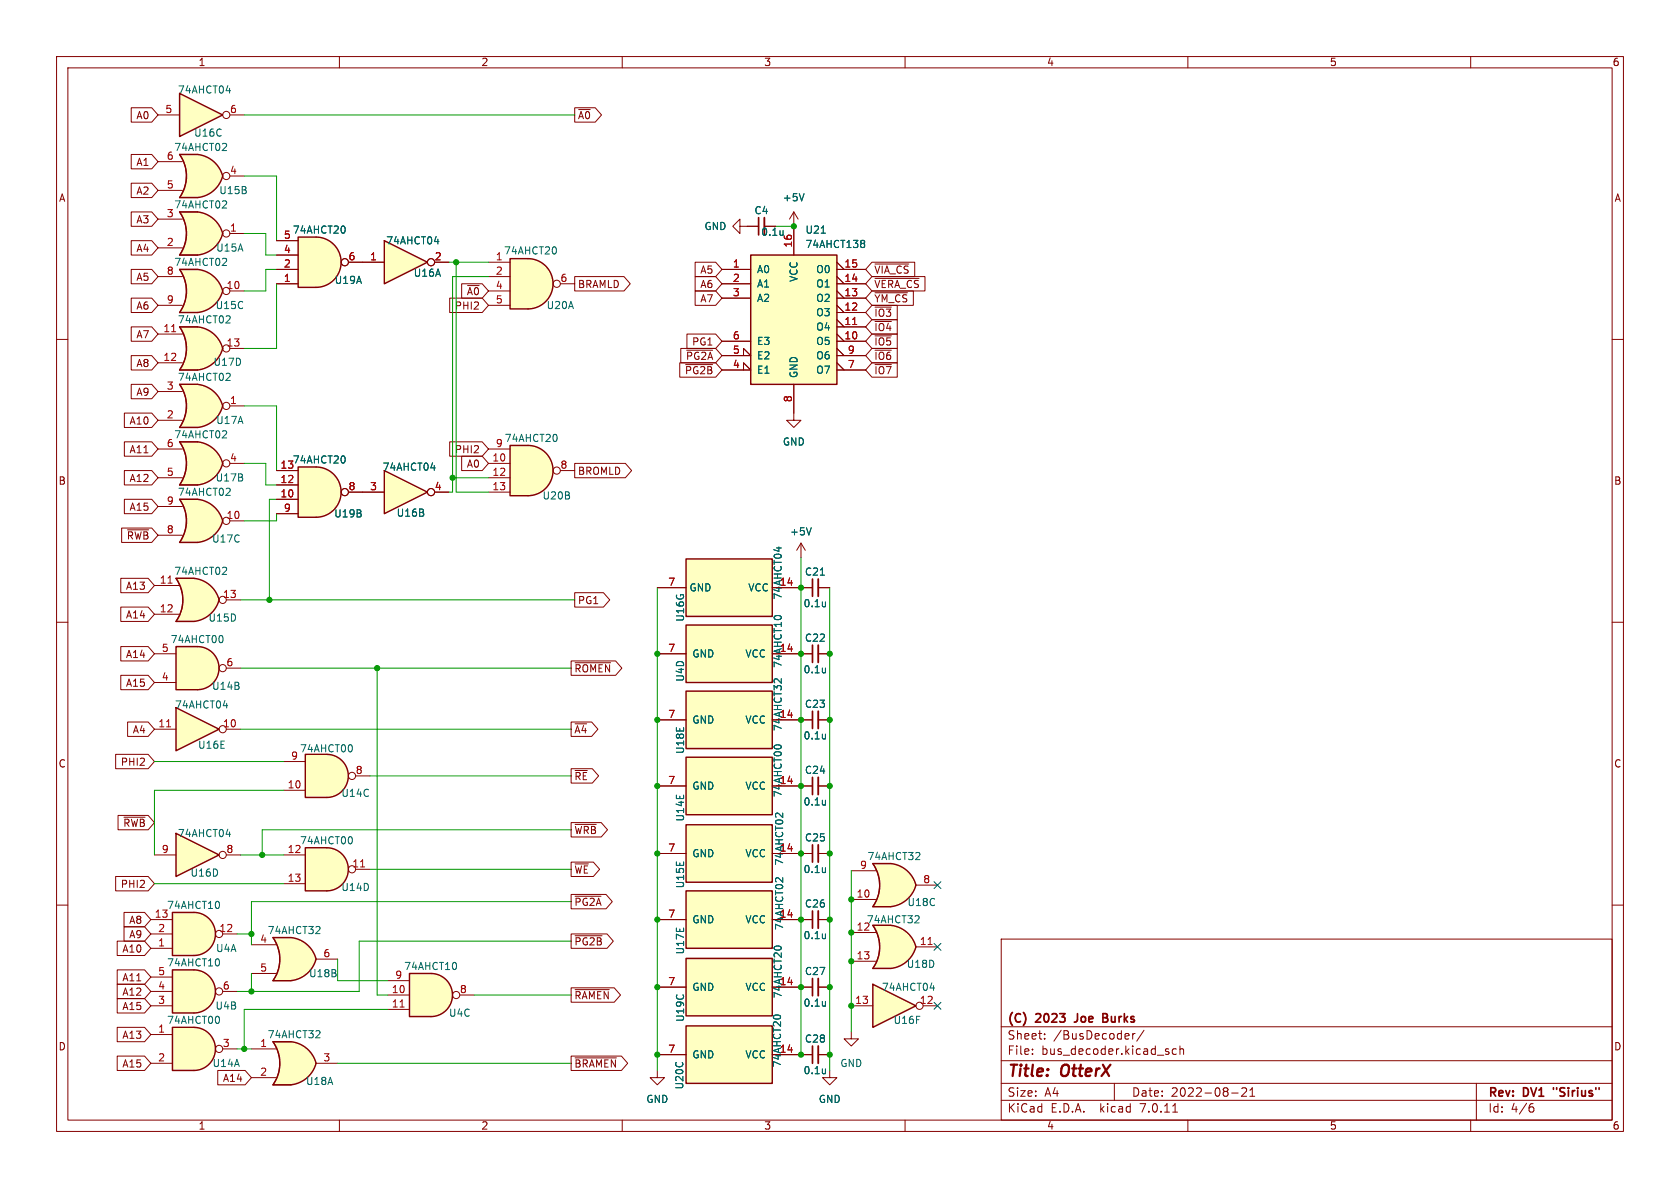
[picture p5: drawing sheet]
<svg xmlns="http://www.w3.org/2000/svg" width="297mm" height="210mm" viewBox="0 0 297 210" stroke-linecap="round" stroke-linejoin="round" font-family="sans-serif">
<defs><g id="words">
<g font-size="2.8" fill="#840000">
<text x="178" y="190.9">Title:</text>
<text x="187.7" y="190.9">OtterX</text>
</g>
<g font-size="2.1" fill="#840000">
<text x="178" y="184">Sheet:</text>
<text x="178" y="181.2">(C)</text>
<text x="183.2" y="181.2">2023</text>
<text x="186.2" y="184">/BusDecoder/</text>
<text x="190.7" y="181.2">Joe</text>
<text x="196.2" y="181.2">Burks</text>
<text x="178" y="186.7">File:</text>
<text x="184.1" y="186.7">bus_decoder.kicad_sch</text>
<text x="178" y="196.9">KiCad</text>
<text x="178" y="194.1">Size:</text>
<text x="184.7" y="194.1">A4</text>
<text x="185.7" y="196.9">E.D.A.</text>
<text x="194.6" y="196.9">kicad</text>
<text x="200" y="194.1">Date:</text>
<text x="201.8" y="196.9">7.0.11</text>
<text x="207" y="194.1">2022-08-21</text>
<text x="263" y="194.3">Rev:</text>
<text x="263" y="196.9">Id:</text>
<text x="267.1" y="196.9">4/6</text>
<text x="269.4" y="194.3">DV1</text>
<text x="275.3" y="194.3">&quot;Sirius&quot;</text>
</g>
<g font-size="1.8" fill="#840000">
<text x="35" y="11.9">1</text>
<text x="85" y="11.9">2</text>
<text x="135" y="11.9">3</text>
<text x="185" y="11.9">4</text>
<text x="235" y="11.9">5</text>
<text x="285" y="11.9">6</text>
<text x="24" y="21.3">A0</text>
<text x="102.1" y="21.3">~{A0}</text>
<text x="24" y="29.5">A1</text>
<text x="10.3" y="35.9">A</text>
<text x="24" y="34.6">A2</text>
<text x="285.3" y="35.9">A</text>
<text x="24" y="39.7">A3</text>
<text x="24" y="44.8">A4</text>
<text x="24" y="49.8">A5</text>
<text x="82.4" y="52.4">~{A0}</text>
<text x="102.1" y="51.1">BRAMLD</text>
<text x="123.7" y="48.6">A5</text>
<text x="123.7" y="53.7">A7</text>
<text x="123.7" y="51.1">A6</text>
<text x="154.5" y="51.1">~{VERA_CS}</text>
<text x="154.5" y="48.6">~{VIA_CS}</text>
<text x="154.5" y="53.7">~{YM_CS}</text>
<text x="24" y="54.9">A6</text>
<text x="80.3" y="54.9">PHI2</text>
<text x="154.5" y="56.2">~{IO3}</text>
<text x="154.5" y="58.7">~{IO4}</text>
<text x="24" y="60">A7</text>
<text x="24" y="65.1">A8</text>
<text x="121.2" y="63.8">~{PG2A}</text>
<text x="122.3" y="61.3">PG1</text>
<text x="154.5" y="63.8">~{IO6}</text>
<text x="154.5" y="61.3">~{IO5}</text>
<text x="24" y="70.2">A9</text>
<text x="121" y="66.4">~{PG2B}</text>
<text x="154.5" y="66.4">~{IO7}</text>
<text x="22.8" y="75.2">A10</text>
<text x="22.8" y="80.3">A11</text>
<text x="80.3" y="80.3">PHI2</text>
<text x="82.4" y="82.9">A0</text>
<text x="10.3" y="85.9">B</text>
<text x="22.8" y="85.4">A12</text>
<text x="102.1" y="84.1">BROMLD</text>
<text x="285.3" y="85.9">B</text>
<text x="22.3" y="95.6">~{RWB}</text>
<text x="22.8" y="90.5">A15</text>
<text x="22.2" y="104.5">A13</text>
<text x="102.1" y="107">PG1</text>
<text x="22.2" y="109.5">A14</text>
<text x="22.2" y="116.5">A14</text>
<text x="101.4" y="119.1">~{ROMEN}</text>
<text x="22.2" y="121.6">A15</text>
<text x="23.4" y="129.9">A4</text>
<text x="101.4" y="129.9">~{A4}</text>
<text x="10.3" y="135.9">C</text>
<text x="21.3" y="135.6">PHI2</text>
<text x="285.3" y="135.9">C</text>
<text x="101.4" y="138.1">~{RE}</text>
<text x="21.7" y="146.4">~{RWB}</text>
<text x="101.4" y="147.6">~{WRB}</text>
<text x="101.4" y="154.6">~{WE}</text>
<text x="21.3" y="157.2">PHI2</text>
<text x="101.4" y="160.3">~{PG2A}</text>
<text x="22.7" y="166.1">A9</text>
<text x="22.7" y="163.5">A8</text>
<text x="101.4" y="167.3">~{PG2B}</text>
<text x="21.5" y="168.6">A10</text>
<text x="21.5" y="173.7">A11</text>
<text x="21.5" y="176.2">A12</text>
<text x="21.5" y="178.8">A15</text>
<text x="101.4" y="176.8">~{RAMEN}</text>
<text x="10.3" y="185.9">D</text>
<text x="21.5" y="183.8">A13</text>
<text x="285.3" y="185.9">D</text>
<text x="21.5" y="188.9">A15</text>
<text x="39.3" y="191.5">A14</text>
<text x="101.4" y="188.9">~{BRAMEN}</text>
<text x="35" y="199.9">1</text>
<text x="85" y="199.9">2</text>
<text x="135" y="199.9">3</text>
<text x="185" y="199.9">4</text>
<text x="235" y="199.9">5</text>
<text x="285" y="199.9">6</text>
</g>
<g font-size="1.8" fill="#006464">
<text x="31.3" y="16.7">74AHCT04</text>
<text x="30.7" y="26.9">74AHCT02</text>
<text x="34.2" y="24.4">U16C</text>
<text x="38.7" y="34.5">U15B</text>
<text x="138.3" y="35.8">+5V</text>
<text x="30.7" y="37.1">74AHCT02</text>
<text x="51.7" y="41.5">74AHCT20</text>
<text x="124.4" y="40.9">GND</text>
<text x="133.3" y="38.1">C4</text>
<text x="134.5" y="41.9">0.1u</text>
<text x="142.3" y="41.5">U21</text>
<text x="30.7" y="47.2">74AHCT02</text>
<text x="38.1" y="44.7">U15A</text>
<text x="68.2" y="43.4">74AHCT04</text>
<text x="89" y="45.2">74AHCT20</text>
<text x="140.1" y="43.9" transform="rotate(-90 140.1 43.9)">16</text>
<text x="142.3" y="44">74AHCT138</text>
<text x="59.1" y="50.4">U19A</text>
<text x="73" y="49.1">U16A</text>
<text x="133.7" y="48.5">A0</text>
<text x="133.7" y="51">A1</text>
<text x="133.7" y="53.6">A2</text>
<text x="141.2" y="49.9" transform="rotate(-90 141.2 49.9)">VCC</text>
<text x="144.2" y="53.6">O2</text>
<text x="144.2" y="51">O1</text>
<text x="144.2" y="48.5">O0</text>
<text x="31.3" y="57.4">74AHCT02</text>
<text x="38" y="54.8">U15C</text>
<text x="96.5" y="54.8">U20A</text>
<text x="144.2" y="58.6">O4</text>
<text x="144.2" y="56.1">O3</text>
<text x="37.6" y="64.9">U17D</text>
<text x="133.7" y="63.7">E2</text>
<text x="133.7" y="61.2">E3</text>
<text x="144.2" y="61.2">O5</text>
<text x="144.2" y="63.7">O6</text>
<text x="31.3" y="67.5">74AHCT02</text>
<text x="133.7" y="66.3">E1</text>
<text x="141.2" y="66.9" transform="rotate(-90 141.2 66.9)">GND</text>
<text x="144.2" y="66.3">O7</text>
<text x="30.7" y="77.7">74AHCT02</text>
<text x="38.1" y="75.2">U17A</text>
<text x="51.7" y="82.1">74AHCT20</text>
<text x="67.5" y="83.4">74AHCT04</text>
<text x="89.1" y="78.3">74AHCT20</text>
<text x="138.3" y="79">GND</text>
<text x="31.3" y="87.9">74AHCT02</text>
<text x="38" y="85.3">U17B</text>
<text x="95.8" y="88.5">U20B</text>
<text x="59" y="91.7">U19B</text>
<text x="70" y="91.5">U16B</text>
<text x="139.6" y="94.8">+5V</text>
<text x="30.7" y="101.8">74AHCT02</text>
<text x="37.4" y="96.1">U17C</text>
<text x="142.2" y="102">C21</text>
<text x="121.8" y="104.7">GND</text>
<text x="132.2" y="104.7">VCC</text>
<text x="138.4" y="106.1" transform="rotate(-90 138.4 106.1)">74AHCT04</text>
<text x="142" y="107.5">0.1u</text>
<text x="30.1" y="113.9">74AHCT00</text>
<text x="36.8" y="110.1">U15D</text>
<text x="121.1" y="110" transform="rotate(-90 121.1 110)">U16G</text>
<text x="142.2" y="113.6">C22</text>
<text x="122.3" y="116.4">GND</text>
<text x="131.7" y="116.4">VCC</text>
<text x="138.4" y="118.2" transform="rotate(-90 138.4 118.2)">74AHCT10</text>
<text x="142" y="119.2">0.1u</text>
<text x="30.8" y="125.5">74AHCT04</text>
<text x="37.4" y="122.1">U14B</text>
<text x="121.1" y="120.6" transform="rotate(-90 121.1 120.6)">U4D</text>
<text x="142.2" y="125.3">C23</text>
<text x="122.3" y="128.1">GND</text>
<text x="131.7" y="128.1">VCC</text>
<text x="138.4" y="129.3" transform="rotate(-90 138.4 129.3)">74AHCT32</text>
<text x="142" y="130.9">0.1u</text>
<text x="34.9" y="132.6">U16E</text>
<text x="52.9" y="133.2">74AHCT00</text>
<text x="121.1" y="133.4" transform="rotate(-90 121.1 133.4)">U18E</text>
<text x="142.2" y="137">C24</text>
<text x="60.3" y="141.1">U14C</text>
<text x="122.3" y="139.8">GND</text>
<text x="131.7" y="139.8">VCC</text>
<text x="138.4" y="141" transform="rotate(-90 138.4 141)">74AHCT00</text>
<text x="142" y="142.6">0.1u</text>
<text x="31.3" y="148.2">74AHCT04</text>
<text x="52.9" y="149.5">74AHCT00</text>
<text x="121.1" y="145.3" transform="rotate(-90 121.1 145.3)">U14E</text>
<text x="142.2" y="148.9">C25</text>
<text x="33.6" y="155.2">U16D</text>
<text x="122.3" y="151.7">GND</text>
<text x="131.7" y="151.7">VCC</text>
<text x="138.7" y="153.1" transform="rotate(-90 138.7 153.1)">74AHCT02</text>
<text x="142" y="154.5">0.1u</text>
<text x="153.3" y="152.2">74AHCT32</text>
<text x="29.4" y="160.9">74AHCT10</text>
<text x="60.3" y="157.7">U14D</text>
<text x="121.1" y="157.1" transform="rotate(-90 121.1 157.1)">U15E</text>
<text x="142.2" y="160.6">C26</text>
<text x="160.3" y="160.4">U18C</text>
<text x="47.2" y="165.3">74AHCT32</text>
<text x="122.3" y="163.4">GND</text>
<text x="131.7" y="163.4">VCC</text>
<text x="138.7" y="164.5" transform="rotate(-90 138.7 164.5)">74AHCT02</text>
<text x="142" y="166.2">0.1u</text>
<text x="153.1" y="163.4">74AHCT32</text>
<text x="29.4" y="171">74AHCT10</text>
<text x="38.1" y="168.5">U4A</text>
<text x="54.5" y="172.9">U18B</text>
<text x="71.4" y="171.7">74AHCT10</text>
<text x="121.1" y="168.8" transform="rotate(-90 121.1 168.8)">U17E</text>
<text x="142.2" y="172.6">C27</text>
<text x="160.2" y="171.3">U18D</text>
<text x="38" y="178.7">U4B</text>
<text x="79.3" y="179.9">U4C</text>
<text x="122.3" y="175.4">GND</text>
<text x="131.7" y="175.4">VCC</text>
<text x="138.4" y="176.6" transform="rotate(-90 138.4 176.6)">74AHCT20</text>
<text x="142" y="178.2">0.1u</text>
<text x="155.8" y="175.4">74AHCT04</text>
<text x="29.4" y="181.2">74AHCT00</text>
<text x="47.2" y="183.7">74AHCT32</text>
<text x="121.1" y="180.7" transform="rotate(-90 121.1 180.7)">U19C</text>
<text x="142.2" y="184.5">C28</text>
<text x="157.9" y="181.2">U16F</text>
<text x="37.5" y="188.8">U14A</text>
<text x="54" y="192">U18A</text>
<text x="122.3" y="187.3">GND</text>
<text x="131.7" y="187.3">VCC</text>
<text x="138.3" y="188.8" transform="rotate(-90 138.3 188.8)">74AHCT20</text>
<text x="142" y="190.1">0.1u</text>
<text x="148.5" y="188.8">GND</text>
<text x="114.2" y="195.2">GND</text>
<text x="121" y="192.7" transform="rotate(-90 121 192.7)">U20C</text>
<text x="144.6" y="195.2">GND</text>
</g>
<g font-size="1.8" fill="#a90000">
<text x="29.1" y="20.1">5</text>
<text x="40.6" y="20.1">6</text>
<text x="29.4" y="28.3">6</text>
<text x="29.4" y="33.4">5</text>
<text x="40.6" y="30.9">4</text>
<text x="29.4" y="38.5">3</text>
<text x="40.6" y="41">1</text>
<text x="29.4" y="43.6">2</text>
<text x="50.1" y="47.4">2</text>
<text x="50.1" y="44.8">4</text>
<text x="50.1" y="42.3">5</text>
<text x="61.5" y="46.1">6</text>
<text x="65.3" y="46.1">1</text>
<text x="76.8" y="46.1">2</text>
<text x="87.6" y="46.1">1</text>
<text x="129.5" y="47.4">1</text>
<text x="149.2" y="47.4">15</text>
<text x="29.4" y="48.6">8</text>
<text x="29.4" y="53.7">9</text>
<text x="40" y="51.2">10</text>
<text x="50.1" y="49.9">1</text>
<text x="87.6" y="48.6">2</text>
<text x="87.6" y="51.2">4</text>
<text x="87.6" y="53.7">5</text>
<text x="99" y="49.9">6</text>
<text x="129.5" y="49.9">2</text>
<text x="129.5" y="52.5">3</text>
<text x="149.2" y="52.5">13</text>
<text x="149.2" y="49.9">14</text>
<text x="28.8" y="58.8">11</text>
<text x="149.2" y="57.5">11</text>
<text x="149.2" y="55">12</text>
<text x="28.8" y="63.9">12</text>
<text x="40" y="61.3">13</text>
<text x="129.5" y="65.2">4</text>
<text x="129.5" y="62.6">5</text>
<text x="129.5" y="60.1">6</text>
<text x="149.2" y="60.1">10</text>
<text x="149.8" y="65.2">7</text>
<text x="149.8" y="62.6">9</text>
<text x="29.4" y="69">3</text>
<text x="40.6" y="71.5">1</text>
<text x="140.1" y="71.2" transform="rotate(-90 140.1 71.2)">8</text>
<text x="29.4" y="74">2</text>
<text x="29.4" y="79.1">6</text>
<text x="40.6" y="81.7">4</text>
<text x="49.5" y="82.9">13</text>
<text x="87" y="81.7">10</text>
<text x="87.6" y="79.1">9</text>
<text x="99" y="82.9">8</text>
<text x="29.4" y="84.2">5</text>
<text x="29.4" y="89.3">9</text>
<text x="49.5" y="88">10</text>
<text x="49.5" y="85.5">12</text>
<text x="61.5" y="86.7">8</text>
<text x="65.3" y="86.7">3</text>
<text x="76.8" y="86.7">4</text>
<text x="87" y="84.2">12</text>
<text x="87" y="86.7">13</text>
<text x="29.4" y="94.4">8</text>
<text x="40" y="91.8">10</text>
<text x="50.1" y="90.6">9</text>
<text x="28.2" y="103.3">11</text>
<text x="39.3" y="105.8">13</text>
<text x="118" y="103.6">7</text>
<text x="137.8" y="103.6">14</text>
<text x="28.2" y="108.3">12</text>
<text x="28.5" y="115.3">5</text>
<text x="39.9" y="117.9">6</text>
<text x="118" y="115.3">7</text>
<text x="137.8" y="115.3">14</text>
<text x="28.5" y="120.4">4</text>
<text x="27.9" y="128.7">11</text>
<text x="39.3" y="128.7">10</text>
<text x="118" y="127">7</text>
<text x="137.8" y="127">14</text>
<text x="51.4" y="134.4">9</text>
<text x="62.8" y="136.9">8</text>
<text x="50.8" y="139.4">10</text>
<text x="118" y="138.7">7</text>
<text x="137.8" y="138.7">14</text>
<text x="28.5" y="150.9">9</text>
<text x="39.9" y="150.9">8</text>
<text x="50.8" y="150.9">12</text>
<text x="50.8" y="156">13</text>
<text x="62.2" y="153.4">11</text>
<text x="118" y="150.6">7</text>
<text x="137.8" y="150.6">14</text>
<text x="151.9" y="153.7">9</text>
<text x="151.3" y="158.8">10</text>
<text x="163.1" y="156.2">8</text>
<text x="27.3" y="162.3">13</text>
<text x="27.9" y="167.4">1</text>
<text x="27.9" y="164.8">2</text>
<text x="38.7" y="164.8">12</text>
<text x="45.9" y="166.8">4</text>
<text x="118" y="162.3">7</text>
<text x="137.8" y="162.3">14</text>
<text x="151.3" y="164.6">12</text>
<text x="162.5" y="167.1">11</text>
<text x="27.9" y="172.5">5</text>
<text x="45.9" y="171.8">5</text>
<text x="57.1" y="169.3">6</text>
<text x="69.8" y="173.1">9</text>
<text x="151.3" y="169.7">13</text>
<text x="27.9" y="177.5">3</text>
<text x="27.9" y="175">4</text>
<text x="39.3" y="175">6</text>
<text x="69.2" y="175.6">10</text>
<text x="69.2" y="178.2">11</text>
<text x="81.2" y="175.6">8</text>
<text x="118" y="174.2">7</text>
<text x="137.8" y="174.2">14</text>
<text x="151.1" y="177.5">13</text>
<text x="162.5" y="177.5">12</text>
<text x="27.9" y="182.6">1</text>
<text x="39.3" y="185.2">3</text>
<text x="45.9" y="185.2">1</text>
<text x="27.9" y="187.7">2</text>
<text x="45.9" y="190.2">2</text>
<text x="57.1" y="187.7">3</text>
<text x="118" y="186.2">7</text>
<text x="137.8" y="186.2">14</text>
</g>
</g></defs>
<g fill="none" stroke="#840000" stroke-width=".18">
<path d="M10 10h277v190h-277zM12 12h273v186h-273zM60 10v2M110 10v2M160 10v2M210 10v2M260 10v2M10 60h2M285 60h2M10 110h2M285 110h2M10 160h2"/>
<path d="M285 160h2M177 166h108v32h-108zM60 198v2M110 198v2M160 198v2M177 194.5h108M177 191.5h108M177 187.5h108M177 181.5h108M182.5 186.3v.1M182.5 185.5v.1M184.7 183.6v.1"/>
<path d="M184.7 182.8v.1M197 191.5v3M200.2 182.7v1M200.7 182.7l-.3 .1-.2 .2M202.2 182.1l-1.2 2M206.6 186v.3M207.3 196.6h.9M208 185.5l-.5-.1-.3 .3v.4l.2 .2h.6M208.6 185.5l.2-.1 .4 .1v.9M208.6 184.9v1.5M210 198v2M217.7 193.2h1.2"/>
<path d="M219.5 192.4l.6-.1 .2 .1 .1 .3-.9 1.1h.9M221 193.8h.8M221 192.7l.4-.4v1.5M260 198v2M261 191.5v6.5M270.6 195.7h.3l.3 .3-.1 .5-.5 .1M271 195.1l-.4 .1"/>
</g>
<path d="M195 179.9h.5M195.5 179.9l.2 .1M195.7 179.3l-.2-.1h-.5v1.5l.7-.1M195.7 179.8l-.2 .1M189.9 180.7h.2M274.6 192.3v.3" fill="none" stroke="#840000" stroke-width=".3"/>
<path d="M156.9 155.1l5 1.4a5.2 5.2 0 0 1-4.4 3.8z" fill="#ffffc2" stroke="#ffffc2" stroke-width=".18"/>
<path d="M154.3 152.7h3.2M154.3 160.3h3.2" fill="none" stroke="#ffffc2" stroke-width=".18"/>
<path d="M154.3 152.7h3.2v7.6h-3.2a6.7 6.7 0 0 0 0-7.6z" fill="#ffffc2"/>
<g fill="#ffffc2" stroke="#ffffc2" stroke-width=".18">
<path d="M157.5 152.7a5.1 5.1 0 0 1 4.4 3.8l-5 1.3z"/>
<path d="M132.7 45.1h15.3v22.8h-15.3z"/>
<path d="M34.9 114.3a3.8 3.8 0 0 1 3.8 3.8 3.8 3.8 0 0 1-3.8 3.8z"/>
</g>
<path d="M132.7 45.1h15.3v22.8h-15.3zM157.5 152.7h-3.2a6.6 6.6 0 0 1 0 7.6h3.2M157.5 152.7a5.1 5.1 0 0 1 4.4 3.8 5.2 5.2 0 0 1-4.4 3.8" fill="none" stroke="#840000" stroke-width=".25"/>
<g fill="none" stroke="#840000" stroke-width=".18">
<path d="M127.6 47.6h5.1M127.6 52.7h5.1M127.6 50.2h5.1M140.3 40v5.1M148 47.6h5M148 59.1l1.2 1.2M148 57.8h5M148 56.5l1.2 1.3M148 55.2h5M148 54l1.2 1.2M148 52.7h5M148 51.4l1.2 1.3"/>
<path d="M148 50.2h5M148 48.9l1.2 1.3M148 46.4l1.2 1.2M127.6 65.4h5.1l-1.3-1.3v1.3M127.6 62.9h5.1l-1.3-1.3v1.3M127.6 60.3h5.1M140.3 67.9v6.4h1.3l-1.3 1.3-1.2-1.3h1.2M148 60.3h5M148 65.4h5M148 62.9h5M148 64.1l1.2 1.3M148 61.6l1.2 1.3"/>
<path d="M150.5 159h4.3M150.5 153.9h4.3M157.5 152.7h-3.2a6.6 6.6 0 0 1 0 7.6h3.2M161.9 156.5h3.8M116.2 189.2v1.3h1.3l-1.3 1.3-1.3-1.3h1.3"/>
</g>
<path d="M145.2 41.2h.7M152.4 42.5h.2l.3 .2-.3 .3M152.4 43h.2M152.6 43l.3 .3v.2l-.2 .2-.3 .1M162.5 150.8l.1 .1v.3l-.8 .8h.8" fill="none" stroke="#006464" stroke-width=".18"/>
<path d="M150.7 57.4h.8" fill="none" stroke="#a90000" stroke-width=".18"/>
<path d="M31.1 114.3h3.8v7.6h-3.8z" fill="#ffffc2"/>
<path d="M31.1 114.3h3.8a3.8 3.8 0 0 1 3.8 3.8 3.8 3.8 0 0 1-3.8 3.8h-3.8z" fill="none" stroke="#840000" stroke-width=".25"/>
<g fill="none" stroke="#840000" stroke-width=".18">
<path d="M27.3 115.6h3.8M40 118.1h2.5M141.6 103.9h2M144.7 103.9h2M27.3 120.7h3.8M141.6 150.9h2M144.7 150.9h2M141.6 174.5h2M144.7 174.5h2"/>
<circle cx="39.4" cy="118.1" r=".63"/>
</g>
<path d="M39.4 112.6v.8M145 101.7h.7M145.9 106.4v.9M145.9 107.1v.1M145.9 153.4v.8M145.9 154.1v.1M145.9 177v.9M145.9 177.8h.1" fill="none" stroke="#006464" stroke-width=".18"/>
<path d="M144.7 102.4v3M144.7 149.4v3M144.7 173v3" fill="none" stroke="#840000" stroke-width=".33"/>
<path d="M143.6 102.4v3M143.6 149.4v3M143.6 173v3" fill="none" stroke="#840000" stroke-width=".3"/>
<path d="M50.9 186.6l5 1.4a5.2 5.2 0 0 1-4.4 3.8z" fill="#ffffc2" stroke="#ffffc2" stroke-width=".18"/>
<path d="M48.3 191.8h3.1M48.3 184.2h3.1" fill="none" stroke="#ffffc2" stroke-width=".18"/>
<path d="M48.3 184.2h3.1v7.6h-3.1a6.7 6.7 0 0 0 0-7.6z" fill="#ffffc2"/>
<path d="M51.5 184.2a5.1 5.1 0 0 1 4.4 3.8l-5 1.3z" fill="#ffffc2" stroke="#ffffc2" stroke-width=".18"/>
<path d="M48.3 184.2h3.2a5.1 5.1 0 0 1 4.4 3.8 5.2 5.2 0 0 1-4.5 3.8h-3.1a6.6 6.6 0 0 0 0-7.6z" fill="none" stroke="#840000" stroke-width=".25"/>
<path d="M44.4 185.4h4.4M44.4 190.5h4.4M51.4 184.2h-3.1a6.6 6.6 0 0 1 0 7.6h3.1M55.9 188h3.8" fill="none" stroke="#840000" stroke-width=".18"/>
<path d="M56.5 182.3l.1 .1-.1 .3-.7 .8h.8" fill="none" stroke="#006464" stroke-width=".18"/>
<path d="M154.3 174l7.6 3.8-7.6 3.8z" fill="#ffffc2"/>
<path d="M154.3 174l7.6 3.8-7.6 3.8z" fill="none" stroke="#840000" stroke-width=".25"/>
<g fill="none" stroke="#840000" stroke-width=".18">
<path d="M150.5 177.8h3.8M163.2 177.8h2.5"/>
<circle cx="162.6" cy="177.8" r=".63"/>
</g>
<path d="M164.4 174.7h.8" fill="none" stroke="#006464" stroke-width=".18"/>
<path d="M31.1 125.1l7.6 3.8-7.6 3.8z" fill="#ffffc2"/>
<path d="M31.1 125.1l7.6 3.8-7.6 3.8z" fill="none" stroke="#840000" stroke-width=".25"/>
<g fill="none" stroke="#840000" stroke-width=".18">
<path d="M27.3 128.9h3.8M40 128.9h2.5M141.6 162.6h2M144.7 162.6h2"/>
<circle cx="39.4" cy="128.9" r=".63"/>
</g>
<path d="M29.5 128.5h.7" fill="none" stroke="#a90000" stroke-width=".18"/>
<path d="M39.5 124.7h.8M145.9 165.1v.8M145.9 165.8v.1" fill="none" stroke="#006464" stroke-width=".18"/>
<path d="M144.7 161v3.1" fill="none" stroke="#840000" stroke-width=".33"/>
<path d="M143.6 161v3.1" fill="none" stroke="#840000" stroke-width=".3"/>
<path d="M34.3 171.5a3.8 3.8 0 0 1 3.8 3.8 3.8 3.8 0 0 1-3.8 3.8z" fill="#ffffc2" stroke="#ffffc2" stroke-width=".18"/>
<path d="M30.5 171.5h3.8v7.6h-3.8z" fill="#ffffc2"/>
<path d="M30.5 171.5h3.8a3.8 3.8 0 0 1 3.8 3.8 3.8 3.8 0 0 1-3.8 3.8h-3.8z" fill="none" stroke="#840000" stroke-width=".25"/>
<g fill="none" stroke="#840000" stroke-width=".18">
<path d="M26.7 177.8h3.8M26.7 175.3h3.8M26.7 172.7h3.8M39.4 175.3h2.5"/>
<circle cx="38.7" cy="175.3" r=".63"/>
</g>
<path d="M38.7 169.7v.8" fill="none" stroke="#006464" stroke-width=".18"/>
<path d="M67.9 42.5l7.7 3.9-7.7 3.8z" fill="#ffffc2"/>
<path d="M67.9 42.5l7.7 3.9-7.7 3.8z" fill="none" stroke="#840000" stroke-width=".25"/>
<g fill="none" stroke="#840000" stroke-width=".18">
<path d="M64.1 46.4h3.8M76.8 46.4h2.6M141.6 186.4h2M144.7 186.4h2M146.7 189.2v1.3h1.3l-1.3 1.3-1.3-1.3h1.3M150.5 182.4v1.2h1.3l-1.3 1.3-1.3-1.3h1.3"/>
<circle cx="76.2" cy="46.4" r=".63"/>
</g>
<path d="M76.8 42.7h.8M145.9 189v.8M145.9 189.7h.1" fill="none" stroke="#006464" stroke-width=".18"/>
<path d="M144.7 184.9v3.1" fill="none" stroke="#840000" stroke-width=".33"/>
<path d="M143.6 184.9v3.1" fill="none" stroke="#840000" stroke-width=".3"/>
<path d="M55.9 41.9a4.4 4.4 0 0 1 4.4 4.5 4.4 4.4 0 0 1-4.4 4.4z" fill="#ffffc2" stroke="#ffffc2" stroke-width=".18"/>
<path d="M52.7 41.9h3.2v8.9h-3.2z" fill="#ffffc2"/>
<path d="M52.7 41.9h3.2a4.4 4.4 0 0 1 4.4 4.5 4.4 4.4 0 0 1-4.4 4.4h-3.2z" fill="none" stroke="#840000" stroke-width=".25"/>
<g fill="none" stroke="#840000" stroke-width=".18">
<path d="M48.9 50.2h3.8M48.9 47.6h3.8M48.9 45.1h3.8M48.9 42.5h3.8M61.6 46.4h2.5"/>
<circle cx="61" cy="46.4" r=".63"/>
</g>
<path d="M61 40.2v.8" fill="none" stroke="#006464" stroke-width=".18"/>
<path d="M93.3 45.7a4.4 4.4 0 0 1 4.5 4.5 4.4 4.4 0 0 1-4.5 4.4z" fill="#ffffc2" stroke="#ffffc2" stroke-width=".18"/>
<path d="M90.2 45.7h3.1v8.9h-3.1z" fill="#ffffc2"/>
<path d="M90.2 45.7h3.1a4.4 4.4 0 0 1 4.5 4.5 4.4 4.4 0 0 1-4.5 4.4h-3.1zM121.3 157.5h15.2v10.1h-15.2zM121.3 169.4h15.2v10.2h-15.2zM121.3 181.4h15.2v10.1h-15.2z" fill="none" stroke="#840000" stroke-width=".25"/>
<g fill="none" stroke="#840000" stroke-width=".18">
<path d="M86.4 46.4h3.8M86.4 48.9h3.8M86.4 51.4h3.8M86.4 54h3.8M99.1 50.2h2.5M116.2 174.5h5.1M116.2 162.6h5.1M136.5 174.5h5.1M136.5 162.6h5.1M116.2 186.4h5.1M136.5 186.4h5.1"/>
<circle cx="98.4" cy="50.2" r=".63"/>
</g>
<path d="M98.3 43.9v.8M138.4 155.2v.8l-.8-.8h-.3l-.1 .1M137 179.5h.8M137.1 167.3h.8" fill="none" stroke="#006464" stroke-width=".18"/>
<g fill="#ffffc2" stroke="#ffffc2" stroke-width=".18">
<path d="M121.3 169.4h15.2v10.2h-15.2z"/>
<path d="M121.3 181.4h15.2v10.1h-15.2z"/>
<path d="M121.3 157.5h15.2v10.1h-15.2z"/>
<path d="M156.9 166l5 1.4a5.2 5.2 0 0 1-4.4 3.8z"/>
</g>
<path d="M154.3 171.2h3.2M154.3 163.6h3.2" fill="none" stroke="#ffffc2" stroke-width=".18"/>
<path d="M154.3 163.6h3.2v7.6h-3.2a6.7 6.7 0 0 0 0-7.6z" fill="#ffffc2"/>
<path d="M157.5 163.6a5.1 5.1 0 0 1 4.4 3.8l-5 1.3z" fill="#ffffc2" stroke="#ffffc2" stroke-width=".18"/>
<path d="M157.5 163.6h-3.2a6.6 6.6 0 0 1 0 7.6h3.2M157.5 163.6a5.1 5.1 0 0 1 4.4 3.8 5.2 5.2 0 0 1-4.4 3.8" fill="none" stroke="#840000" stroke-width=".25"/>
<path d="M150.5 164.8h4.3M150.5 169.9h4.3M157.5 163.6h-3.2a6.6 6.6 0 0 1 0 7.6h3.2M161.9 167.4h3.8" fill="none" stroke="#840000" stroke-width=".18"/>
<path d="M164.1 167h.7" fill="none" stroke="#a90000" stroke-width=".18"/>
<path d="M162.4 161.9l.1 .2-.1 .3-.7 .7h.8" fill="none" stroke="#006464" stroke-width=".18"/>
<path d="M67.9 83.2l7.7 3.8-7.7 3.8z" fill="#ffffc2"/>
<path d="M67.9 83.2l7.7 3.8-7.7 3.8z" fill="none" stroke="#840000" stroke-width=".25"/>
<g fill="none" stroke="#840000" stroke-width=".18">
<path d="M64.1 87h3.8M76.8 87h2.6"/>
<circle cx="76.2" cy="87" r=".63"/>
</g>
<path d="M76.2 82.7h.8" fill="none" stroke="#006464" stroke-width=".18"/>
<path d="M34.3 161.3a3.8 3.8 0 0 1 3.8 3.8 3.8 3.8 0 0 1-3.8 3.8z" fill="#ffffc2" stroke="#ffffc2" stroke-width=".18"/>
<path d="M30.5 161.3h3.8v7.6h-3.8z" fill="#ffffc2"/>
<path d="M30.5 161.3h3.8a3.8 3.8 0 0 1 3.8 3.8 3.8 3.8 0 0 1-3.8 3.8h-3.8z" fill="none" stroke="#840000" stroke-width=".25"/>
<g fill="none" stroke="#840000" stroke-width=".18">
<path d="M26.7 167.6h3.8M26.7 165.1h3.8M26.7 162.6h3.8M39.4 165.1h2.5"/>
<circle cx="38.7" cy="165.1" r=".63"/>
</g>
<path d="M38.7 159.6v.8" fill="none" stroke="#006464" stroke-width=".18"/>
<path d="M55.9 82.6a4.4 4.4 0 0 1 4.4 4.4 4.4 4.4 0 0 1-4.4 4.4z" fill="#ffffc2" stroke="#ffffc2" stroke-width=".18"/>
<path d="M52.7 82.6h3.2v8.8h-3.2z" fill="#ffffc2"/>
<path d="M52.7 82.6h3.2a4.4 4.4 0 0 1 4.4 4.4 4.4 4.4 0 0 1-4.4 4.4h-3.2z" fill="none" stroke="#840000" stroke-width=".25"/>
<g fill="none" stroke="#840000" stroke-width=".18">
<path d="M48.9 88.3h3.8M48.9 85.7h3.8M48.9 83.2h3.8M48.9 90.8h3.8M61.6 87h2.5"/>
<circle cx="61" cy="87" r=".63"/>
</g>
<path d="M61 80.8v.8" fill="none" stroke="#006464" stroke-width=".18"/>
<path d="M34.4 60.2l5 1.4a5.2 5.2 0 0 1-4.4 3.8z" fill="#ffffc2" stroke="#ffffc2" stroke-width=".18"/>
<path d="M31.7 57.8h3.2M31.7 65.4h3.2" fill="none" stroke="#ffffc2" stroke-width=".18"/>
<path d="M31.7 57.8h3.2v7.6h-3.2a6.7 6.7 0 0 0 0-7.6z" fill="#ffffc2"/>
<g fill="#ffffc2" stroke="#ffffc2" stroke-width=".18">
<path d="M35 57.8a5.1 5.1 0 0 1 4.4 3.8l-5 1.3z"/>
<path d="M35 67.9a5.2 5.2 0 0 1 4.4 3.9l-5 1.3z"/>
</g>
<path d="M34.9 57.8h-3.2a6.6 6.6 0 0 1 0 7.6h3.2M35 57.8a5.1 5.1 0 0 1 4.4 3.8 5.2 5.2 0 0 1-4.4 3.8" fill="none" stroke="#840000" stroke-width=".25"/>
<g fill="none" stroke="#840000" stroke-width=".18">
<path d="M27.9 59.1h4.4M34.9 57.8h-3.2a6.6 6.6 0 0 1 0 7.6h3.2M27.9 64.1h4.4M40.6 61.6h2.6"/>
<circle cx="40" cy="61.6" r=".63"/>
</g>
<path d="M30.3 58.6h.8" fill="none" stroke="#a90000" stroke-width=".18"/>
<path d="M40.6 55.9l.1 .2-.1 .3-.7 .7h.8" fill="none" stroke="#006464" stroke-width=".18"/>
<path d="M31.7 67.9h3.2M31.7 75.6h3.2" fill="none" stroke="#ffffc2" stroke-width=".18"/>
<path d="M31.7 67.9h3.2v7.7h-3.2a6.6 6.6 0 0 0 0-7.7z" fill="#ffffc2"/>
<g fill="#ffffc2" stroke="#ffffc2" stroke-width=".18">
<path d="M34.4 70.5l5 1.3a5.1 5.1 0 0 1-4.4 3.8z"/>
<path d="M50.9 168.2l5 1.3a5.2 5.2 0 0 1-4.4 3.9z"/>
</g>
<path d="M34.9 67.9h-3.2a6.6 6.6 0 0 1 0 7.7h3.2M35 67.9a5.2 5.2 0 0 1 4.4 3.9 5.1 5.1 0 0 1-4.4 3.8" fill="none" stroke="#840000" stroke-width=".25"/>
<g fill="none" stroke="#840000" stroke-width=".18">
<path d="M27.9 74.3h4.4M27.9 69.2h4.4M34.9 67.9h-3.2a6.7 6.7 0 0 1 0 7.7h3.2M40.6 71.8h2.6"/>
<circle cx="40" cy="71.8" r=".63"/>
</g>
<path d="M40.6 66l.1 .2-.1 .3-.7 .8h.8" fill="none" stroke="#006464" stroke-width=".18"/>
<path d="M48.3 173.4h3.1M48.3 165.7h3.1" fill="none" stroke="#ffffc2" stroke-width=".18"/>
<path d="M48.3 165.7h3.1v7.7h-3.1a6.7 6.7 0 0 0 0-7.7z" fill="#ffffc2"/>
<g fill="#ffffc2" stroke="#ffffc2" stroke-width=".18">
<path d="M51.5 165.7a5.1 5.1 0 0 1 4.4 3.8l-5 1.3z"/>
<path d="M121.3 110.5h15.2v10.2h-15.2z"/>
<path d="M34.3 181.6a3.8 3.8 0 0 1 3.8 3.8 3.8 3.8 0 0 1-3.8 3.8z"/>
</g>
<path d="M121.3 110.5h15.2v10.2h-15.2zM48.3 165.7h3.2a5.1 5.1 0 0 1 4.4 3.8 5.2 5.2 0 0 1-4.5 3.9h-3.1a6.6 6.6 0 0 0 0-7.7z" fill="none" stroke="#840000" stroke-width=".25"/>
<path d="M116.2 115.6h5.1M136.5 115.6h5.1M44.4 167h4.4M44.4 172.1h4.4M51.4 165.7h-3.1a6.6 6.6 0 0 1 0 7.7h3.1M55.9 169.5h3.8" fill="none" stroke="#840000" stroke-width=".18"/>
<path d="M137.1 108.9h.8M56.5 163.8l.1 .2-.1 .3-.7 .7h.8" fill="none" stroke="#006464" stroke-width=".18"/>
<path d="M30.5 181.6h3.8v7.6h-3.8z" fill="#ffffc2"/>
<path d="M30.5 181.6h3.8a3.8 3.8 0 0 1 3.8 3.8 3.8 3.8 0 0 1-3.8 3.8h-3.8z" fill="none" stroke="#840000" stroke-width=".25"/>
<g fill="none" stroke="#840000" stroke-width=".18">
<path d="M141.6 96l-.8 1.3M141.6 96v2.6M141.6 96l.8 1.3M26.7 182.9h3.8M26.7 188h3.8M39.4 185.4h2.5"/>
<circle cx="38.7" cy="185.4" r=".63"/>
</g>
<path d="M143.4 93.3l-.4 1.3M38.7 179.9v.8" fill="none" stroke="#006464" stroke-width=".18"/>
<path d="M31.1 147.3l7.6 3.8-7.6 3.8z" fill="#ffffc2"/>
<path d="M31.1 147.3l7.6 3.8-7.6 3.8z" fill="none" stroke="#840000" stroke-width=".25"/>
<g fill="none" stroke="#840000" stroke-width=".18">
<path d="M27.3 151.1h3.8M40 151.1h2.5"/>
<circle cx="39.4" cy="151.1" r=".63"/>
</g>
<path d="M40 147.5h.8" fill="none" stroke="#006464" stroke-width=".18"/>
<path d="M31.7 16.5l7.7 3.8-7.7 3.8z" fill="#ffffc2"/>
<path d="M31.7 16.5l7.7 3.8-7.7 3.8z" fill="none" stroke="#840000" stroke-width=".25"/>
<g fill="none" stroke="#840000" stroke-width=".18">
<path d="M27.9 20.3h3.8M40.6 20.3h2.6"/>
<circle cx="40" cy="20.3" r=".63"/>
</g>
<path d="M40 16h.8" fill="none" stroke="#006464" stroke-width=".18"/>
<path d="M35 27.3a5.2 5.2 0 0 1 4.4 3.8l-5 1.4z" fill="#ffffc2" stroke="#ffffc2" stroke-width=".18"/>
<path d="M31.7 27.3h3.2M31.7 34.9h3.2" fill="none" stroke="#ffffc2" stroke-width=".18"/>
<path d="M31.7 27.3h3.2v7.6h-3.2a6.6 6.6 0 0 0 0-7.6z" fill="#ffffc2"/>
<g fill="#ffffc2" stroke="#ffffc2" stroke-width=".18">
<path d="M34.4 29.8l5 1.3a5.1 5.1 0 0 1-4.4 3.8z"/>
<path d="M34.4 50.1l5 1.3a5.2 5.2 0 0 1-4.4 3.8z"/>
</g>
<path d="M34.9 27.3h-3.2a6.6 6.6 0 0 1 0 7.6h3.2M35 27.3a5.2 5.2 0 0 1 4.4 3.8 5.1 5.1 0 0 1-4.4 3.8" fill="none" stroke="#840000" stroke-width=".25"/>
<g fill="none" stroke="#840000" stroke-width=".18">
<path d="M27.9 33.7h4.4M27.9 28.6h4.4M34.9 27.3h-3.2a6.7 6.7 0 0 1 0 7.6h3.2M40.6 31.1h2.6"/>
<circle cx="40" cy="31.1" r=".63"/>
</g>
<path d="M39.9 25.4l.2 .2-.1 .3-.7 .7h.8" fill="none" stroke="#006464" stroke-width=".18"/>
<path d="M31.7 55.2h3.2M31.7 47.6h3.2" fill="none" stroke="#ffffc2" stroke-width=".18"/>
<path d="M31.7 47.6h3.2v7.6h-3.2a6.7 6.7 0 0 0 0-7.6z" fill="#ffffc2"/>
<g fill="#ffffc2" stroke="#ffffc2" stroke-width=".18">
<path d="M35 47.6a5.1 5.1 0 0 1 4.4 3.8l-5 1.3z"/>
<path d="M57.8 149.9a3.8 3.8 0 0 1 3.8 3.8 3.8 3.8 0 0 1-3.8 3.8z"/>
</g>
<path d="M34.9 47.6h-3.2a6.6 6.6 0 0 1 0 7.6h3.2M35 47.6a5.1 5.1 0 0 1 4.4 3.8 5.2 5.2 0 0 1-4.4 3.8" fill="none" stroke="#840000" stroke-width=".25"/>
<g fill="none" stroke="#840000" stroke-width=".18">
<path d="M27.9 48.9h4.4M27.9 54h4.4M34.9 47.6h-3.2a6.6 6.6 0 0 1 0 7.6h3.2M40.6 51.4h2.6"/>
<circle cx="40" cy="51.4" r=".63"/>
</g>
<path d="M39.9 45.7l.2 .2-.1 .3-.7 .7h.8" fill="none" stroke="#006464" stroke-width=".18"/>
<path d="M54 149.9h3.8v7.6h-3.8z" fill="#ffffc2"/>
<path d="M54 149.9h3.8a3.8 3.8 0 0 1 3.8 3.8 3.8 3.8 0 0 1-3.8 3.8h-3.8z" fill="none" stroke="#840000" stroke-width=".25"/>
<g fill="none" stroke="#840000" stroke-width=".18">
<path d="M50.2 151.1h3.8M50.2 156.2h3.8M62.9 153.7h2.5"/>
<circle cx="62.2" cy="153.7" r=".63"/>
</g>
<path d="M63.7 153.3h.8" fill="none" stroke="#a90000" stroke-width=".18"/>
<path d="M62.2 148.1v.8" fill="none" stroke="#006464" stroke-width=".18"/>
<path d="M57.8 133.4a3.8 3.8 0 0 1 3.8 3.8 3.8 3.8 0 0 1-3.8 3.8z" fill="#ffffc2" stroke="#ffffc2" stroke-width=".18"/>
<path d="M54 133.4h3.8v7.6h-3.8z" fill="#ffffc2"/>
<path d="M54 133.4h3.8a3.8 3.8 0 0 1 3.8 3.8 3.8 3.8 0 0 1-3.8 3.8h-3.8z" fill="none" stroke="#840000" stroke-width=".25"/>
<g fill="none" stroke="#840000" stroke-width=".18">
<path d="M50.2 139.7h3.8M50.2 134.6h3.8M62.9 137.2h2.5"/>
<circle cx="62.2" cy="137.2" r=".63"/>
</g>
<path d="M62.2 131.9v.8" fill="none" stroke="#006464" stroke-width=".18"/>
<path d="M35 37.5a5.2 5.2 0 0 1 4.4 3.8l-5 1.3z" fill="#ffffc2" stroke="#ffffc2" stroke-width=".18"/>
<path d="M31.7 37.5h3.2M31.7 45.1h3.2" fill="none" stroke="#ffffc2" stroke-width=".18"/>
<path d="M31.7 37.5h3.2v7.6h-3.2a6.6 6.6 0 0 0 0-7.6z" fill="#ffffc2"/>
<g fill="#ffffc2" stroke="#ffffc2" stroke-width=".18">
<path d="M34.4 40l5 1.3a5.1 5.1 0 0 1-4.4 3.8z"/>
<path d="M121.3 98.8h15.2v10.2h-15.2z"/>
<path d="M33.7 104.7l5 1.3a5.2 5.2 0 0 1-4.4 3.9z"/>
</g>
<path d="M34.9 37.5h-3.2a6.6 6.6 0 0 1 0 7.6h3.2M35 37.5a5.2 5.2 0 0 1 4.4 3.8 5.1 5.1 0 0 1-4.4 3.8M121.3 98.8h15.2v10.2h-15.2z" fill="none" stroke="#840000" stroke-width=".25"/>
<g fill="none" stroke="#840000" stroke-width=".18">
<path d="M27.9 38.7h4.4M34.9 37.5h-3.2a6.7 6.7 0 0 1 0 7.6h3.2M27.9 43.8h4.4M40.6 41.3h2.6M116.2 103.9h5.1M136.5 103.9h5.1"/>
<circle cx="40" cy="41.3" r=".63"/>
</g>
<path d="M39.9 35.6l.2 .1-.1 .3-.7 .8h.8M137.7 96.7v.8" fill="none" stroke="#006464" stroke-width=".18"/>
<path d="M31.1 109.9h3.2M31.1 102.2h3.2" fill="none" stroke="#ffffc2" stroke-width=".18"/>
<path d="M31.1 102.2h3.2v7.7h-3.2a6.7 6.7 0 0 0 0-7.7z" fill="#ffffc2"/>
<g fill="#ffffc2" stroke="#ffffc2" stroke-width=".18">
<path d="M34.3 102.2a5.1 5.1 0 0 1 4.4 3.8l-4.9 1.3z"/>
<path d="M93.3 78.7a4.4 4.4 0 0 1 4.5 4.5 4.4 4.4 0 0 1-4.5 4.4z"/>
</g>
<path d="M31.1 102.2h3.2a5.1 5.1 0 0 1 4.4 3.8 5.2 5.2 0 0 1-4.4 3.9h-3.2a6.6 6.6 0 0 0 0-7.7z" fill="none" stroke="#840000" stroke-width=".25"/>
<g fill="none" stroke="#840000" stroke-width=".18">
<path d="M27.3 103.5h4.3M27.3 108.6h4.3M34.3 102.2h-3.2a6.6 6.6 0 0 1 0 7.7h3.2M40 106h2.5"/>
<circle cx="39.4" cy="106" r=".63"/>
</g>
<path d="M29.7 103.1h.7" fill="none" stroke="#a90000" stroke-width=".18"/>
<path d="M39.9 100.3l.2 .2-.1 .3-.7 .7h.8" fill="none" stroke="#006464" stroke-width=".18"/>
<path d="M90.2 78.7h3.1v8.9h-3.1z" fill="#ffffc2"/>
<path d="M90.2 78.7h3.1a4.4 4.4 0 0 1 4.5 4.5 4.4 4.4 0 0 1-4.5 4.4h-3.1z" fill="none" stroke="#840000" stroke-width=".25"/>
<g fill="none" stroke="#840000" stroke-width=".18">
<path d="M86.4 79.4h3.8M86.4 81.9h3.8M86.4 84.5h3.8M86.4 87h3.8M99.1 83.2h2.5M141.6 138.9h2M144.7 138.9h2"/>
<circle cx="98.4" cy="83.2" r=".63"/>
</g>
<path d="M98.4 77v.8M145.9 141.5v.8M145.9 142.2v.1" fill="none" stroke="#006464" stroke-width=".18"/>
<path d="M144.7 137.4v3.1" fill="none" stroke="#840000" stroke-width=".33"/>
<path d="M143.6 137.4v3.1" fill="none" stroke="#840000" stroke-width=".3"/>
<path d="M35 78.1a5.2 5.2 0 0 1 4.4 3.8l-5 1.4z" fill="#ffffc2" stroke="#ffffc2" stroke-width=".18"/>
<path d="M31.7 78.1h3.2M31.7 85.7h3.2" fill="none" stroke="#ffffc2" stroke-width=".18"/>
<path d="M31.7 78.1h3.2v7.6h-3.2a6.6 6.6 0 0 0 0-7.6z" fill="#ffffc2"/>
<g fill="#ffffc2" stroke="#ffffc2" stroke-width=".18">
<path d="M34.4 80.6l5 1.3a5.1 5.1 0 0 1-4.4 3.8z"/>
<path d="M76.2 172.1a3.8 3.8 0 0 1 3.8 3.8 3.8 3.8 0 0 1-3.8 3.8z"/>
</g>
<path d="M34.9 78.1h-3.2a6.6 6.6 0 0 1 0 7.6h3.2M35 78.1a5.2 5.2 0 0 1 4.4 3.8 5.1 5.1 0 0 1-4.4 3.8" fill="none" stroke="#840000" stroke-width=".25"/>
<g fill="none" stroke="#840000" stroke-width=".18">
<path d="M27.9 79.4h4.4M34.9 78.1h-3.2a6.7 6.7 0 0 1 0 7.6h3.2M27.9 84.5h4.4M40.6 81.9h2.6"/>
<circle cx="40" cy="81.9" r=".63"/>
</g>
<path d="M39.9 76.2l.2 .2-.1 .3-.7 .7h.8" fill="none" stroke="#006464" stroke-width=".18"/>
<path d="M72.4 172.1h3.8v7.6h-3.8z" fill="#ffffc2"/>
<path d="M72.4 172.1h3.8a3.8 3.8 0 0 1 3.8 3.8 3.8 3.8 0 0 1-3.8 3.8h-3.8z" fill="none" stroke="#840000" stroke-width=".25"/>
<g fill="none" stroke="#840000" stroke-width=".18">
<path d="M68.6 175.9h3.8M68.6 178.4h3.8M68.6 173.4h3.8M81.3 175.9h2.5"/>
<circle cx="80.6" cy="175.9" r=".63"/>
</g>
<path d="M70.7 178h.8" fill="none" stroke="#a90000" stroke-width=".18"/>
<path d="M80.6 170.4v.8" fill="none" stroke="#006464" stroke-width=".18"/>
<path d="M35 88.3a5.2 5.2 0 0 1 4.4 3.8l-5 1.3z" fill="#ffffc2" stroke="#ffffc2" stroke-width=".18"/>
<path d="M31.7 88.3h3.2M31.7 95.9h3.2" fill="none" stroke="#ffffc2" stroke-width=".18"/>
<path d="M31.7 88.3h3.2v7.6h-3.2a6.6 6.6 0 0 0 0-7.6z" fill="#ffffc2"/>
<g fill="#ffffc2" stroke="#ffffc2" stroke-width=".18">
<path d="M34.4 90.8l5 1.3a5.1 5.1 0 0 1-4.4 3.8z"/>
<path d="M121.3 133.9h15.2v10.1h-15.2z"/>
<path d="M121.3 145.8h15.2v10.2h-15.2z"/>
<path d="M121.3 122.2h15.2v10.1h-15.2z"/>
</g>
<path d="M34.9 88.3h-3.2a6.6 6.6 0 0 1 0 7.6h3.2M35 88.3a5.2 5.2 0 0 1 4.4 3.8 5.1 5.1 0 0 1-4.4 3.8M121.3 133.9h15.2v10.1h-15.2zM121.3 122.2h15.2v10.1h-15.2zM121.3 145.8h15.2v10.2h-15.2z" fill="none" stroke="#840000" stroke-width=".25"/>
<g fill="none" stroke="#840000" stroke-width=".18">
<path d="M23.2 19h3.6l1.1 1.3-1.1 1.3h-3.6zM101.6 19h3.6l1.1 1.3-1.1 1.3h-3.6zM102.3 19.4h2M23.2 37.5h3.6l1.1 1.2-1.1 1.3h-3.6zM23.2 32.4h3.6l1.1 1.3-1.1 1.2h-3.6zM23.2 27.3h3.6l1.1 1.3-1.1 1.2h-3.6zM140.3 37.5l-.7 1.2M140.3 37.5v7.6M140.3 37.5l.8 1.2M23.2 52.7h3.6l1.1 1.3-1.1 1.2h-3.6zM23.2 47.6h3.6l1.1 1.3-1.1 1.3h-3.6zM23.2 42.5h3.6l1.1 1.3-1.1 1.3h-3.6z"/>
<path d="M23.2 57.8h3.6l1.1 1.3-1.1 1.2h-3.6zM48.9 47.6h3.8M48.9 50.2h3.8M48.9 45.1h3.8M48.9 42.5h3.8M61.6 46.4h6.3M76.8 46.4h2.6M79.5 52.7h5.7l1.2 1.3-1.2 1.2h-5.7zM81.6 50.2h3.6l1.2 1.2-1.2 1.3h-3.6zM82.7 50.5h2M101.6 48.9h8.7l1.1 1.3-1.1 1.2h-8.7zM121.4 59.1h5.1l1.1 1.2-1.1 1.3h-5.1z"/>
<path d="M122.9 46.4h3.6l1.1 1.2-1.1 1.3h-3.6zM122.9 51.4h3.6l1.1 1.3-1.1 1.3h-3.6zM122.9 48.9h3.6l1.1 1.3-1.1 1.2h-3.6zM127.6 47.6h5.1M127.6 52.7h5.1M127.6 50.2h5.1M130.8 40v-1.3l-1.3 1.3 1.3 1.3v-1.3h3.3M135.1 40h2.1M148 47.6h5M148 59.1l1.2 1.2M148 57.8h5M148 56.5l1.2 1.3"/>
<path d="M148 55.2h5M148 54l1.2 1.2M148 52.7h5M148 51.4l1.2 1.3M148 50.2h5M148 48.9l1.2 1.3M148 46.4l1.2 1.2M154.1 48.9h9.4v2.5h-9.4l-1.1-1.2zM154.1 46.4h7.6v2.5h-7.6l-1.1-1.3zM154.1 54h4.5v2.5h-4.5l-1.1-1.3zM154.1 56.5h4.5v2.6h-4.5l-1.1-1.3zM154.1 51.4h7.4v2.6h-7.4l-1.1-1.3z"/>
<path d="M154.1 59.1h4.5v2.5h-4.5l-1.1-1.3zM154.7 49.2h7.8M154.7 46.7h6M154.7 54.3h2.9M154.7 56.8h2.9M154.7 51.8h5.7M154.7 59.4h2.9M22 78.1h4.8l1.1 1.3-1.1 1.2h-4.8zM22 73h4.8l1.1 1.3-1.1 1.3h-4.8zM23.2 67.9h3.6l1.1 1.3-1.1 1.3h-3.6zM23.2 62.9h3.6l1.1 1.2-1.1 1.3h-3.6zM79.5 78.1h5.7l1.2 1.3-1.2 1.2h-5.7z"/>
<path d="M120.2 64.1h6.3l1.1 1.3-1.1 1.3h-6.3zM120.4 61.6h6.1l1.1 1.3-1.1 1.2h-6.1zM121.2 64.5h4.8M121.4 61.9h4.6M127.6 65.4h5.1l-1.3-1.3v1.3M127.6 62.9h5.1l-1.3-1.3v1.3M127.6 60.3h5.1M140.3 67.9v5.1M148 60.3h5M148 65.4h5M148 62.9h5M148 64.1l1.2 1.3"/>
<path d="M148 61.6l1.2 1.3M154.1 61.6h4.5v2.5h-4.5l-1.1-1.2zM154.1 64.1h4.5v2.6h-4.5l-1.1-1.3zM154.7 61.9h2.9M154.7 64.5h2.9M21.5 93.3h5.3l1.1 1.3-1.1 1.3h-5.3zM22 88.3h4.8l1.1 1.2-1.1 1.3h-4.8zM22 83.2h4.8l1.1 1.3-1.1 1.2h-4.8zM22.5 93.7h3.8M27.9 94.6h4.4M27.9 89.5h4.4M34.9 88.3h-3.2a6.7 6.7 0 0 1 0 7.6h3.2"/>
<path d="M40.6 92.1h2.6M48.9 88.3h3.8M48.9 85.7h3.8M48.9 83.2h3.8M48.9 90.8h3.8M61.6 87h6.3M76.8 87h2.6M81.6 80.6h3.6l1.2 1.3-1.2 1.3h-3.6zM101.6 81.9h9l1.1 1.3-1.1 1.3h-9zM21.4 102.2h4.8l1.1 1.3-1.1 1.3h-4.8zM21.4 119.4h4.8l1.1 1.3-1.1 1.2h-4.8zM21.4 114.3h4.8l1.1 1.3-1.1 1.2h-4.8z"/>
<path d="M21.4 107.3h4.8l1.1 1.3-1.1 1.3h-4.8zM101 116.8h7.8l1.1 1.3-1.1 1.3h-7.8zM101.6 104.8h5.1l1.1 1.2-1.1 1.3h-5.1zM101.7 117.2h6.2M116.2 115.6h5.1M116.2 103.9h5.1M136.5 115.6h7.1M136.5 103.9h7.1M144.7 115.6h2M144.7 103.9h2M20.4 133.3h5.8l1.1 1.3-1.1 1.3h-5.8zM22.6 127.6h3.6l1.1 1.3-1.1 1.3h-3.6z"/>
<path d="M101 127.6h3.6l1.1 1.3-1.1 1.3h-3.6zM101 135.9h3.7l1.1 1.3-1.1 1.2h-3.7zM101.7 128h2M101.7 136.2h2.1M116.2 138.9h5.1M116.2 127.3h5.1M136.5 138.9h7.1M136.5 127.3h7.1M144.7 138.9h2M144.7 127.3h2M20.4 154.9h5.8l1.1 1.3-1.1 1.3h-5.8zM20.9 144.1h5.3l1.1 1.3-1.1 1.3h-5.3z"/>
<path d="M21.9 144.5h3.7M101 152.4h3.9l1.1 1.3-1.1 1.2h-3.9zM101 158.1h6.1l1.1 1.3-1.1 1.3h-6.1zM101 145.4h5.3l1.1 1.3-1.1 1.3h-5.3zM101.7 152.7h2.3M101.7 158.4h4.6M101.7 145.7h3.7M116.2 150.9h5.1M136.5 150.9h7.1M144.7 150.9h2M20.7 174h4.9l1.1 1.3-1.1 1.2h-4.9zM20.7 176.5h4.9l1.1 1.3-1.1 1.3h-4.9z"/>
<path d="M20.7 166.4h4.9l1.1 1.2-1.1 1.3h-4.9zM20.7 171.4h4.9l1.1 1.3-1.1 1.3h-4.9zM21.9 163.8h3.7l1.1 1.3-1.1 1.3h-3.7zM21.9 161.3h3.7l1.1 1.3-1.1 1.2h-3.7zM101 165.1h6.3l1.1 1.3-1.1 1.2h-6.3zM101 174.6h7.6l1.1 1.3-1.1 1.3h-7.6zM101.7 165.4h4.7M101.7 174.9h6M116.2 174.5h5.1M116.2 162.6h5.1M136.5 174.5h7.1M136.5 162.6h7.1"/>
<path d="M144.7 174.5h2M144.7 162.6h2M20.7 181.6h4.9l1.1 1.3-1.1 1.3h-4.9zM20.7 186.7h4.9l1.1 1.3-1.1 1.2h-4.9zM38.5 189.2h4.8l1.1 1.3-1.1 1.3h-4.8zM101 186.7h8.9l1.1 1.3-1.1 1.2h-8.9zM101.7 187h7.3M116.2 186.4h5.1M136.5 186.4h7.1M144.7 186.4h2"/>
<circle cx="61" cy="46.4" r=".63"/>
<circle cx="76.2" cy="46.4" r=".63"/>
<circle cx="40" cy="92.1" r=".63"/>
<circle cx="61" cy="87" r=".63"/>
<circle cx="76.2" cy="87" r=".63"/>
</g>
<g fill="none" stroke="#006464" stroke-width=".18">
<path d="M142.1 34.2l-.4 1.3M61 40.2v.8M76.8 42.7h.8M138.4 40.8v.8M145.2 41.2h.7M152.4 42.5h.2l.3 .2-.3 .3M152.4 43h.2M152.6 43l.3 .3v.2l-.2 .2-.3 .1M40.6 86.4l.1 .1-.1 .3-.7 .8h.8M61 80.8v.8M76.2 82.7h.8M137.7 96.7v.8"/>
<path d="M143.4 93.3l-.4 1.3M137.1 108.9h.8M138.1 120v.8l-.7-.8h-.3l-.2 .1M145 101.7h.7M145.9 106.4v.9M145.9 118.1v.8M145.9 118.8v.1M145.9 107.1v.1M137.1 131.7h.8M145.9 129.8v.8M145.9 130.5v.1M138.4 143.7v.8l-.8-.7-.3-.1-.1 .2"/>
<path d="M138.4 155.2v.8l-.8-.8h-.3l-.1 .1M145.9 141.5v.8M145.9 153.4v.8M145.9 142.2v.1M145.9 154.1v.1M137 179.5h.8M137.1 167.3h.8M145.9 165.1v.8M145.9 177v.9M145.9 177.8h.1M145.9 165.8v.1M145.9 189v.8"/>
<path d="M145.9 189.7h.1"/>
</g>
<path d="M135.1 38.5v3M144.7 114v3.1M144.7 125.7v3.1" fill="none" stroke="#840000" stroke-width=".33"/>
<path d="M134.1 38.5v3M143.6 114v3.1M143.6 125.7v3.1" fill="none" stroke="#840000" stroke-width=".3"/>
<g fill="none" stroke="#009600" stroke-width=".18">
<path d="M43.2 31.1h5.7v11.4M43.2 20.3h58.4M43.2 41.3h3.8v3.8h1.9M48.9 47.6h-1.9v3.8h-3.8M48.9 50.2v11.4h-5.7M79.4 46.4h7M80.6 46.4v40.6h5.8M86.4 48.9h-6.4v38.1h-.6M137.2 40h3.1M43.2 71.8h5.7v11.4M43.2 81.9h3.8v3.8h1.9M48.9 88.3h-1.3v17.7"/>
<path d="M48.9 90.8v1.3h-5.7M80 84.5h6.4M141.6 98.6v87.8M42.5 106h59.1M42.5 118.1h58.5M66.7 118.1v57.8h1.9M116.2 103.9v85.3M146.7 103.9v85.3M27.3 134.6h22.9M42.5 128.9h58.5M50.2 139.7h-22.9v11.4M65.4 137.2h35.6"/>
<path d="M27.3 156.2h22.9M42.5 151.1h7.7M65.4 153.7h35.6M101 146.7h-54.6v4.4M101 159.4h-56.6v7.6M150.5 153.9v28.5M41.9 165.1h2.5M44.4 172.1v3.2M59.7 169.5v3.9h8.9M68.6 178.4h-25.4v7M83.8 175.9h17.2M101 166.4h-37.5v8.9h-21.6"/>
<path d="M41.9 185.4h2.5M59.7 188h41.3"/>
</g>
<path d="M165.1 155.9l1.2 1.2M166.3 155.9l-1.2 1.2M165.1 177.2l1.2 1.2M165.1 166.8l1.2 1.2M166.3 177.2l-1.2 1.2M166.3 166.8l-1.2 1.2" fill="none" stroke="#000084" stroke-width=".18"/>
<path d="M150.7 57.4h.8" fill="none" stroke="#a90000" stroke-width=".18"/>
<g fill="#009600" stroke="#009600" stroke-width=".18">
<circle cx="116.2" cy="174.5" r=".46"/>
<circle cx="116.2" cy="186.4" r=".46"/>
<circle cx="146.7" cy="174.5" r=".46"/>
<circle cx="141.6" cy="174.5" r=".46"/>
<circle cx="150.5" cy="169.9" r=".46"/>
<circle cx="141.6" cy="162.6" r=".46"/>
<circle cx="150.5" cy="159" r=".46"/>
<circle cx="150.5" cy="164.8" r=".46"/>
<circle cx="146.7" cy="186.4" r=".46"/>
<circle cx="150.5" cy="177.8" r=".46"/>
<circle cx="141.6" cy="186.4" r=".46"/>
<circle cx="116.2" cy="162.6" r=".46"/>
<circle cx="116.2" cy="127.3" r=".46"/>
<circle cx="116.2" cy="138.9" r=".46"/>
<circle cx="116.2" cy="150.9" r=".46"/>
<circle cx="141.6" cy="150.9" r=".46"/>
<circle cx="116.2" cy="115.6" r=".46"/>
<circle cx="44.4" cy="175.3" r=".46"/>
<circle cx="66.7" cy="118.1" r=".46"/>
<circle cx="47.6" cy="106" r=".46"/>
<circle cx="46.4" cy="151.1" r=".46"/>
<circle cx="146.7" cy="150.9" r=".46"/>
<circle cx="146.7" cy="138.9" r=".46"/>
<circle cx="141.6" cy="138.9" r=".46"/>
<circle cx="141.6" cy="127.3" r=".46"/>
<circle cx="146.7" cy="127.3" r=".46"/>
<circle cx="141.6" cy="115.6" r=".46"/>
<circle cx="146.7" cy="115.6" r=".46"/>
<circle cx="146.7" cy="162.6" r=".46"/>
<circle cx="44.4" cy="165.1" r=".46"/>
<circle cx="43.2" cy="185.4" r=".46"/>
<circle cx="141.6" cy="103.9" r=".46"/>
<circle cx="140.3" cy="40" r=".46"/>
<circle cx="80" cy="84.5" r=".46"/>
<circle cx="80.6" cy="46.4" r=".46"/>
</g>
<use href="#words"/>
</svg>
